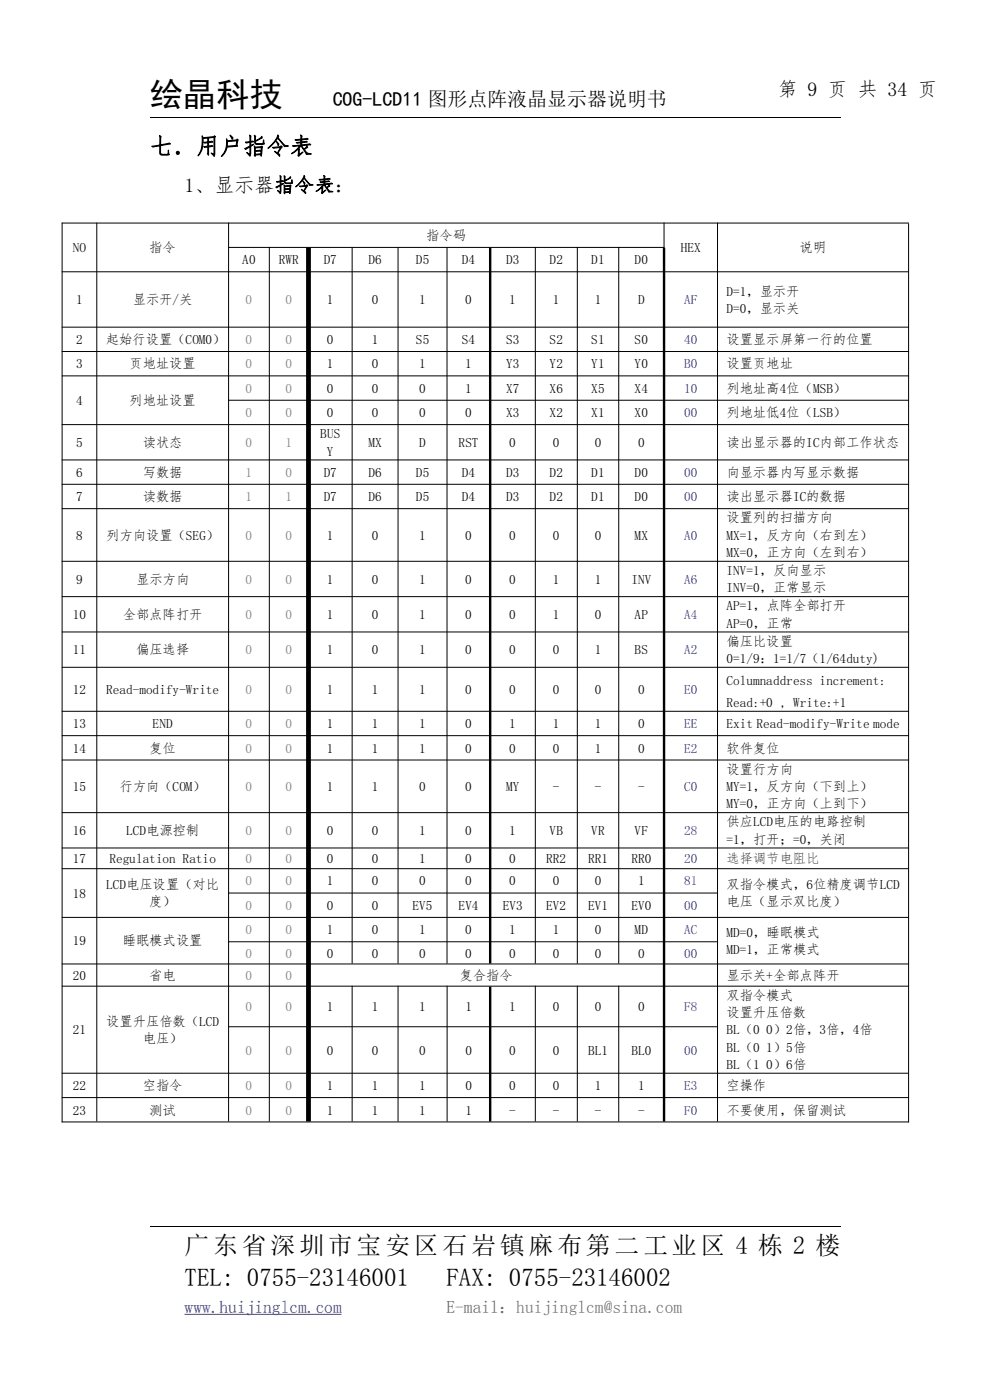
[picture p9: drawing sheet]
<svg xmlns="http://www.w3.org/2000/svg" width="210mm" height="297mm" viewBox="0 0 210 297" stroke-linecap="round" stroke-linejoin="round" font-family="sans-serif">
<defs><g id="words">
<text font-size="7.1" x="31.7" y="22.5">绘晶科技</text>
<g font-size="5.3">
<text x="39.2" y="266">广东省深圳市宝安区石岩镇麻布第二工业区 4 栋 2 楼</text>
<text x="39.2" y="272.9">TEL: 0755-23146001</text>
<text x="94.7" y="272.9">FAX: 0755-23146002</text>
</g>
<text font-size="5" x="31.7" y="32.7">七．用户指令表</text>
<g font-size="4.2">
<text x="70.6" y="22.5">COG-LCD11 图形点阵液晶显示器说明书</text>
<text x="165" y="20.3">第 9 页 共 34 页</text>
<text x="39.2" y="40.7">1、显示器指令表：</text>
</g>
<text font-size="3.7" fill="#00f" x="39.2" y="278.4">www.huijinglcm.com</text>
<text font-size="3.7" fill="#666" x="94.7" y="278.4">E-mail：huijinglcm@sina.com</text>
<g font-size="2.8">
<text x="15.5" y="53.5">NO</text>
<text x="31.7" y="53.5">指令</text>
<text x="90.4" y="50.9">指令码</text>
<text x="144.4" y="53.5">HEX</text>
<text x="169.6" y="53.5">说明</text>
<text x="51.4" y="56.1">A0</text>
<text x="59.1" y="56.1">RWR</text>
<text x="68.7" y="56.1">D7</text>
<text x="78.1" y="56.1">D6</text>
<text x="88.2" y="56.1">D5</text>
<text x="98" y="56.1">D4</text>
<text x="107.4" y="56.1">D3</text>
<text x="116.6" y="56.1">D2</text>
<text x="125.4" y="56.1">D1</text>
<text x="134.6" y="56.1">D0</text>
<text x="16.1" y="64.5">1</text>
<text x="28.2" y="64.5">显示开/关</text>
<text x="69.3" y="64.5">1</text>
<text x="78.9" y="64.5">0</text>
<text x="88.9" y="64.5">1</text>
<text x="98.7" y="64.5">0</text>
<text x="108" y="64.5">1</text>
<text x="117.3" y="64.5">1</text>
<text x="126.2" y="64.5">1</text>
<text x="135.3" y="64.5">D</text>
<text x="154.1" y="62.7">D=1，显示开</text>
<text x="154.1" y="66.4">D=0，显示关</text>
<text x="16.1" y="73">2</text>
<text x="22.4" y="73">起始行设置（COM0）</text>
<text x="69.3" y="73">0</text>
<text x="78.9" y="73">1</text>
<text x="88.2" y="73">S5</text>
<text x="98" y="73">S4</text>
<text x="107.4" y="73">S3</text>
<text x="116.6" y="73">S2</text>
<text x="125.4" y="73">S1</text>
<text x="134.6" y="73">S0</text>
<text x="154.1" y="73">设置显示屏第一行的位置</text>
<text x="16.1" y="78.2">3</text>
<text x="27.4" y="78.2">页地址设置</text>
<text x="69.3" y="78.2">1</text>
<text x="69.3" y="83.3">0</text>
<text x="78.9" y="78.2">0</text>
<text x="78.9" y="83.3">0</text>
<text x="88.9" y="78.2">1</text>
<text x="88.9" y="83.3">0</text>
<text x="98.7" y="78.2">1</text>
<text x="98.7" y="83.3">1</text>
<text x="107.4" y="78.2">Y3</text>
<text x="107.4" y="83.3">X7</text>
<text x="116.6" y="78.2">Y2</text>
<text x="116.6" y="83.3">X6</text>
<text x="125.4" y="78.2">Y1</text>
<text x="125.4" y="83.3">X5</text>
<text x="134.6" y="78.2">Y0</text>
<text x="134.6" y="83.3">X4</text>
<text x="154.1" y="78.2">设置页地址</text>
<text x="154.1" y="83.3">列地址高4位（MSB）</text>
<text x="16.1" y="85.9">4</text>
<text x="27.4" y="85.9">列地址设置</text>
<text x="69.3" y="88.5">0</text>
<text x="78.9" y="88.5">0</text>
<text x="88.9" y="88.5">0</text>
<text x="98.7" y="88.5">0</text>
<text x="107.4" y="88.5">X3</text>
<text x="116.6" y="88.5">X2</text>
<text x="125.4" y="88.5">X1</text>
<text x="134.6" y="88.5">X0</text>
<text x="154.1" y="88.5">列地址低4位（LSB）</text>
<text x="16.1" y="94.8">5</text>
<text x="30.3" y="94.8">读状态</text>
<text x="67.9" y="93">BUS</text>
<text x="78.1" y="94.8">MX</text>
<text x="88.9" y="94.8">D</text>
<text x="97.3" y="94.8">RST</text>
<text x="108" y="94.8">0</text>
<text x="117.3" y="94.8">0</text>
<text x="126.2" y="94.8">0</text>
<text x="135.3" y="94.8">0</text>
<text x="154.1" y="94.8">读出显示器的IC内部工作状态</text>
<text x="16.1" y="101.2">6</text>
<text x="30.3" y="101.2">写数据</text>
<text x="68.7" y="101.2">D7</text>
<text x="69.3" y="96.7">Y</text>
<text x="78.1" y="101.2">D6</text>
<text x="88.2" y="101.2">D5</text>
<text x="98" y="101.2">D4</text>
<text x="107.4" y="101.2">D3</text>
<text x="116.6" y="101.2">D2</text>
<text x="125.4" y="101.2">D1</text>
<text x="134.6" y="101.2">D0</text>
<text x="154.1" y="101.2">向显示器内写显示数据</text>
<text x="16.1" y="106.3">7</text>
<text x="30.3" y="106.3">读数据</text>
<text x="68.7" y="106.3">D7</text>
<text x="78.1" y="106.3">D6</text>
<text x="88.2" y="106.3">D5</text>
<text x="98" y="106.3">D4</text>
<text x="107.4" y="106.3">D3</text>
<text x="116.6" y="106.3">D2</text>
<text x="125.4" y="106.3">D1</text>
<text x="134.6" y="106.3">D0</text>
<text x="154.1" y="106.3">读出显示器IC的数据</text>
<text x="154.1" y="110.8">设置列的扫描方向</text>
<text x="16.1" y="114.5">8</text>
<text x="22.5" y="114.5">列方向设置（SEG）</text>
<text x="69.3" y="114.5">1</text>
<text x="78.9" y="114.5">0</text>
<text x="88.9" y="114.5">1</text>
<text x="98.7" y="114.5">0</text>
<text x="108" y="114.5">0</text>
<text x="117.3" y="114.5">0</text>
<text x="126.2" y="114.5">0</text>
<text x="134.6" y="114.5">MX</text>
<text x="154.1" y="114.5">MX=1，反方向（右到左）</text>
<text x="154.1" y="118.2">MX=0，正方向（左到右）</text>
<text x="16.1" y="123.8">9</text>
<text x="28.9" y="123.8">显示方向</text>
<text x="69.3" y="123.8">1</text>
<text x="78.9" y="123.8">0</text>
<text x="88.9" y="123.8">1</text>
<text x="98.7" y="123.8">0</text>
<text x="108" y="123.8">0</text>
<text x="117.3" y="123.8">1</text>
<text x="126.2" y="123.8">1</text>
<text x="133.9" y="123.8">INV</text>
<text x="154.1" y="122">INV=1，反向显示</text>
<text x="154.1" y="125.6">INV=0，正常显示</text>
<text x="15.5" y="131.3">10</text>
<text x="26" y="131.3">全部点阵打开</text>
<text x="69.3" y="131.3">1</text>
<text x="78.9" y="131.3">0</text>
<text x="88.9" y="131.3">1</text>
<text x="98.7" y="131.3">0</text>
<text x="108" y="131.3">0</text>
<text x="117.3" y="131.3">1</text>
<text x="126.2" y="131.3">0</text>
<text x="134.6" y="131.3">AP</text>
<text x="154.1" y="129.5">AP=1，点阵全部打开</text>
<text x="154.1" y="133.2">AP=0，正常</text>
<text x="154.1" y="137">偏压比设置</text>
<text x="15.5" y="138.8">11</text>
<text x="28.9" y="138.8">偏压选择</text>
<text x="69.3" y="138.8">1</text>
<text x="78.9" y="138.8">0</text>
<text x="88.9" y="138.8">1</text>
<text x="98.7" y="138.8">0</text>
<text x="108" y="138.8">0</text>
<text x="117.3" y="138.8">0</text>
<text x="126.2" y="138.8">1</text>
<text x="134.6" y="138.8">BS</text>
<text x="154.1" y="140.6">0=1/9：1=1/7（1/64duty)</text>
<text x="15.5" y="147.2">12</text>
<text x="22.5" y="147.2">Read-modify-Write</text>
<text x="69.3" y="147.2">1</text>
<text x="78.9" y="147.2">1</text>
<text x="88.9" y="147.2">1</text>
<text x="98.7" y="147.2">0</text>
<text x="108" y="147.2">0</text>
<text x="117.3" y="147.2">0</text>
<text x="126.2" y="147.2">0</text>
<text x="135.3" y="147.2">0</text>
<text x="154.1" y="145.4">Columnaddress increment:</text>
<text x="154.1" y="150">Read:+0 , Write:+1</text>
<text x="15.5" y="154.5">13</text>
<text x="32.4" y="154.5">END</text>
<text x="69.3" y="154.5">1</text>
<text x="78.9" y="154.5">1</text>
<text x="88.9" y="154.5">1</text>
<text x="98.7" y="154.5">0</text>
<text x="108" y="154.5">1</text>
<text x="117.3" y="154.5">1</text>
<text x="126.2" y="154.5">1</text>
<text x="135.3" y="154.5">0</text>
<text x="154.1" y="154.5">Exit Read-modify-Write mode</text>
<text x="15.5" y="159.7">14</text>
<text x="31.7" y="159.7">复位</text>
<text x="69.3" y="159.7">1</text>
<text x="78.9" y="159.7">1</text>
<text x="88.9" y="159.7">1</text>
<text x="98.7" y="159.7">0</text>
<text x="108" y="159.7">0</text>
<text x="117.3" y="159.7">0</text>
<text x="126.2" y="159.7">1</text>
<text x="135.3" y="159.7">0</text>
<text x="154.1" y="159.7">软件复位</text>
<text x="15.5" y="167.8">15</text>
<text x="25.3" y="167.8">行方向（COM）</text>
<text x="69.3" y="167.8">1</text>
<text x="78.9" y="167.8">1</text>
<text x="88.9" y="167.8">0</text>
<text x="98.7" y="167.8">0</text>
<text x="107.4" y="167.8">MY</text>
<text x="117.3" y="167.8">-</text>
<text x="126.2" y="167.8">-</text>
<text x="135.3" y="167.8">-</text>
<text x="154.1" y="164.1">设置行方向</text>
<text x="154.1" y="167.8">MY=1，反方向（下到上）</text>
<text x="154.1" y="171.5">MY=0，正方向（上到下）</text>
<text x="15.5" y="177.1">16</text>
<text x="26.8" y="177.1">LCD电源控制</text>
<text x="69.3" y="177.1">0</text>
<text x="78.9" y="177.1">0</text>
<text x="88.9" y="177.1">1</text>
<text x="98.7" y="177.1">0</text>
<text x="108" y="177.1">1</text>
<text x="116.6" y="177.1">VB</text>
<text x="125.4" y="177.1">VR</text>
<text x="134.6" y="177.1">VF</text>
<text x="154.1" y="175.3">供应LCD电压的电路控制</text>
<text x="154.1" y="179">=1，打开；=0，关闭</text>
<text x="15.5" y="183.1">17</text>
<text x="23.2" y="183.1">Regulation Ratio</text>
<text x="69.3" y="183.1">0</text>
<text x="78.9" y="183.1">0</text>
<text x="88.9" y="183.1">1</text>
<text x="98.7" y="183.1">0</text>
<text x="108" y="183.1">0</text>
<text x="115.9" y="183.1">RR2</text>
<text x="124.8" y="183.1">RR1</text>
<text x="133.9" y="183.1">RR0</text>
<text x="15.5" y="190.4">18</text>
<text x="22.5" y="188.6">LCD电压设置（对比</text>
<text x="69.3" y="187.9">1</text>
<text x="78.9" y="187.9">0</text>
<text x="88.9" y="187.9">0</text>
<text x="98.7" y="187.9">0</text>
<text x="108" y="187.9">0</text>
<text x="117.3" y="187.9">0</text>
<text x="126.2" y="187.9">0</text>
<text x="135.3" y="187.9">1</text>
<text x="154.1" y="188.6">双指令模式，6位精度调节LCD</text>
<text x="31.7" y="192.3">度）</text>
<text x="69.3" y="193">0</text>
<text x="78.9" y="193">0</text>
<text x="87.5" y="193">EV5</text>
<text x="97.3" y="193">EV4</text>
<text x="106.6" y="193">EV3</text>
<text x="115.9" y="193">EV2</text>
<text x="124.8" y="193">EV1</text>
<text x="133.9" y="193">EV0</text>
<text x="154.1" y="192.3">电压（显示双比度）</text>
<text x="15.5" y="200.6">19</text>
<text x="26" y="200.6">睡眠模式设置</text>
<text x="69.3" y="198.2">1</text>
<text x="69.3" y="203.1">0</text>
<text x="78.9" y="198.2">0</text>
<text x="78.9" y="203.1">0</text>
<text x="88.9" y="198.2">1</text>
<text x="88.9" y="203.1">0</text>
<text x="98.7" y="198.2">0</text>
<text x="98.7" y="203.1">0</text>
<text x="108" y="198.2">1</text>
<text x="108" y="203.1">0</text>
<text x="117.3" y="198.2">1</text>
<text x="117.3" y="203.1">0</text>
<text x="126.2" y="198.2">0</text>
<text x="126.2" y="203.1">0</text>
<text x="134.6" y="198.2">MD</text>
<text x="135.3" y="203.1">0</text>
<text x="154.1" y="198.7">MD=0，睡眠模式</text>
<text x="154.1" y="202.4">MD=1，正常模式</text>
<text x="15.5" y="207.8">20</text>
<text x="31.7" y="207.8">省电</text>
<text x="97.5" y="207.8">复合指令</text>
<text x="154.1" y="207.8">显示关+全部点阵开</text>
<text x="69.3" y="214.5">1</text>
<text x="78.9" y="214.5">1</text>
<text x="88.9" y="214.5">1</text>
<text x="98.7" y="214.5">1</text>
<text x="108" y="214.5">1</text>
<text x="117.3" y="214.5">0</text>
<text x="126.2" y="214.5">0</text>
<text x="135.3" y="214.5">0</text>
<text x="154.1" y="212.1">双指令模式</text>
<text x="154.1" y="215.8">设置升压倍数</text>
<text x="15.5" y="219.4">21</text>
<text x="22.5" y="217.6">设置升压倍数（LCD</text>
<text x="30.3" y="221.3">电压）</text>
<text x="154.1" y="219.4">BL（0</text>
<text x="162.6" y="219.4">0）2倍，3倍，4倍</text>
<text x="69.3" y="223.7">0</text>
<text x="78.9" y="223.7">0</text>
<text x="88.9" y="223.7">0</text>
<text x="98.7" y="223.7">0</text>
<text x="108" y="223.7">0</text>
<text x="117.3" y="223.7">0</text>
<text x="124.8" y="223.7">BL1</text>
<text x="133.9" y="223.7">BL0</text>
<text x="154.1" y="223.1">BL（0</text>
<text x="154.1" y="226.8">BL（1</text>
<text x="162.6" y="223.1">1）5倍</text>
<text x="162.6" y="226.8">0）6倍</text>
<text x="15.5" y="231.2">22</text>
<text x="30.3" y="231.2">空指令</text>
<text x="69.3" y="231.2">1</text>
<text x="78.9" y="231.2">1</text>
<text x="88.9" y="231.2">1</text>
<text x="98.7" y="231.2">0</text>
<text x="108" y="231.2">0</text>
<text x="117.3" y="231.2">0</text>
<text x="126.2" y="231.2">1</text>
<text x="135.3" y="231.2">1</text>
<text x="154.1" y="231.2">空操作</text>
<text x="15.5" y="236.4">23</text>
<text x="31.7" y="236.4">测试</text>
<text x="69.3" y="236.4">1</text>
<text x="78.9" y="236.4">1</text>
<text x="88.9" y="236.4">1</text>
<text x="98.7" y="236.4">1</text>
<text x="108" y="236.4">-</text>
<text x="117.3" y="236.4">-</text>
<text x="126.2" y="236.4">-</text>
<text x="135.3" y="236.4">-</text>
<text x="154.1" y="236.4">不要使用，保留测试</text>
</g>
<g font-size="2.8" fill="#808080">
<text x="52.1" y="64.5">0</text>
<text x="60.6" y="64.5">0</text>
<text x="52.1" y="73">0</text>
<text x="60.6" y="73">0</text>
<text x="52.1" y="78.2">0</text>
<text x="52.1" y="83.3">0</text>
<text x="60.6" y="78.2">0</text>
<text x="60.6" y="83.3">0</text>
<text x="52.1" y="88.5">0</text>
<text x="60.6" y="88.5">0</text>
<text x="52.1" y="94.8">0</text>
<text x="60.6" y="94.8">1</text>
<text x="52.1" y="101.2">1</text>
<text x="60.6" y="101.2">0</text>
<text x="52.1" y="106.3">1</text>
<text x="60.6" y="106.3">1</text>
<text x="52.1" y="114.5">0</text>
<text x="60.6" y="114.5">0</text>
<text x="52.1" y="123.8">0</text>
<text x="60.6" y="123.8">0</text>
<text x="52.1" y="131.3">0</text>
<text x="60.6" y="131.3">0</text>
<text x="52.1" y="138.8">0</text>
<text x="60.6" y="138.8">0</text>
<text x="52.1" y="147.2">0</text>
<text x="60.6" y="147.2">0</text>
<text x="52.1" y="154.5">0</text>
<text x="60.6" y="154.5">0</text>
<text x="52.1" y="159.7">0</text>
<text x="60.6" y="159.7">0</text>
<text x="52.1" y="167.8">0</text>
<text x="60.6" y="167.8">0</text>
<text x="52.1" y="177.1">0</text>
<text x="60.6" y="177.1">0</text>
<text x="52.1" y="183.1">0</text>
<text x="60.6" y="183.1">0</text>
<text x="52.1" y="187.9">0</text>
<text x="60.6" y="187.9">0</text>
<text x="52.1" y="193">0</text>
<text x="60.6" y="193">0</text>
<text x="52.1" y="198.2">0</text>
<text x="52.1" y="203.1">0</text>
<text x="60.6" y="198.2">0</text>
<text x="60.6" y="203.1">0</text>
<text x="52.1" y="207.8">0</text>
<text x="60.6" y="207.8">0</text>
<text x="52.1" y="214.5">0</text>
<text x="60.6" y="214.5">0</text>
<text x="52.1" y="223.7">0</text>
<text x="60.6" y="223.7">0</text>
<text x="52.1" y="231.2">0</text>
<text x="60.6" y="231.2">0</text>
<text x="52.1" y="236.4">0</text>
<text x="60.6" y="236.4">0</text>
</g>
<g font-size="2.8" fill="#00f">
<text x="145.1" y="64.5">AF</text>
<text x="145.1" y="73">40</text>
<text x="145.1" y="78.2">B0</text>
<text x="145.1" y="83.3">10</text>
<text x="145.1" y="88.5">00</text>
<text x="145.1" y="101.2">00</text>
<text x="145.1" y="106.3">00</text>
<text x="145.1" y="114.5">A0</text>
<text x="145.1" y="123.8">A6</text>
<text x="145.1" y="131.3">A4</text>
<text x="145.1" y="138.8">A2</text>
<text x="145.1" y="147.2">E0</text>
<text x="145.1" y="154.5">EE</text>
<text x="145.1" y="159.7">E2</text>
<text x="145.1" y="167.8">C0</text>
<text x="145.1" y="177.1">28</text>
<text x="145.1" y="183.1">20</text>
<text x="145.1" y="187.9">81</text>
<text x="145.1" y="193">00</text>
<text x="145.1" y="198.2">AC</text>
<text x="145.1" y="203.1">00</text>
<text x="145.1" y="214.5">F8</text>
<text x="145.1" y="223.7">00</text>
<text x="145.1" y="231.2">E3</text>
<text x="145.1" y="236.4">F0</text>
</g>
<text font-size="2.8" fill="#333" x="154.1" y="183.1">选择调节电阻比</text>
</g></defs>
<g fill="none" stroke="#000" stroke-width=".21">
<path d="M31.7 24.9h146.6M13.1 47.3h179.7M13.1 57.7h179.7M13.2 47.2v190.9M20.5 47.2v190.7M48.4 52.5h92.5M48.5 47.2v190.7M57.1 52.4v185.5M74.7 52.4v152M84.4 52.4v152M94.8 52.4v152M113.6 52.4v152"/>
<path d="M122.5 52.4v152M131.3 52.4v152M140.9 47.2v5.4M152.2 47.2v190.7M192.7 47.4v190.7M13.1 69.4h179.7M13.1 74.6h179.7M13.1 79.7h179.7M13.1 90.1h179.7M13.1 97.6h179.7M48.4 84.9h144.4M13.1 102.7h179.7"/>
<path d="M13.1 107.9h179.7M13.1 119.1h179.7M13.1 126.6h179.7M13.1 134.1h179.7M13.1 141.6h179.7M13.1 150.9h179.7M13.1 156.1h179.7M13.1 161.2h179.7M13.1 172.4h179.7M13.1 179.9h179.7M13.1 184.3h179.7M13.1 194.6h179.7"/>
<path d="M48.4 189.5h103.9M48.4 199.8h103.9M13.1 204.5h179.7M13.1 209.2h179.7M48.4 217.8h103.9M74.7 209.1v28.8M84.4 209.1v28.8M94.8 209.1v28.8M113.6 209.1v28.8M122.5 209.1v28.8M131.3 209.1v28.8M13.1 227.7h179.7"/>
<path d="M13.1 232.8h179.7M13.1 238h179.7M31.7 260.2h146.6"/>
</g>
<path d="M39.2 278.8h33.3" fill="none" stroke="#00f" stroke-width=".21"/>
<path d="M65.4 52.6v185.3" fill="none" stroke="#000" stroke-width="1" stroke-linecap="butt"/>
<path d="M104 52.6v151.8M140.9 52.6v185.3M104 209.3v28.6" fill="none" stroke="#000" stroke-width=".51"/>
<use href="#words"/>
</svg>
